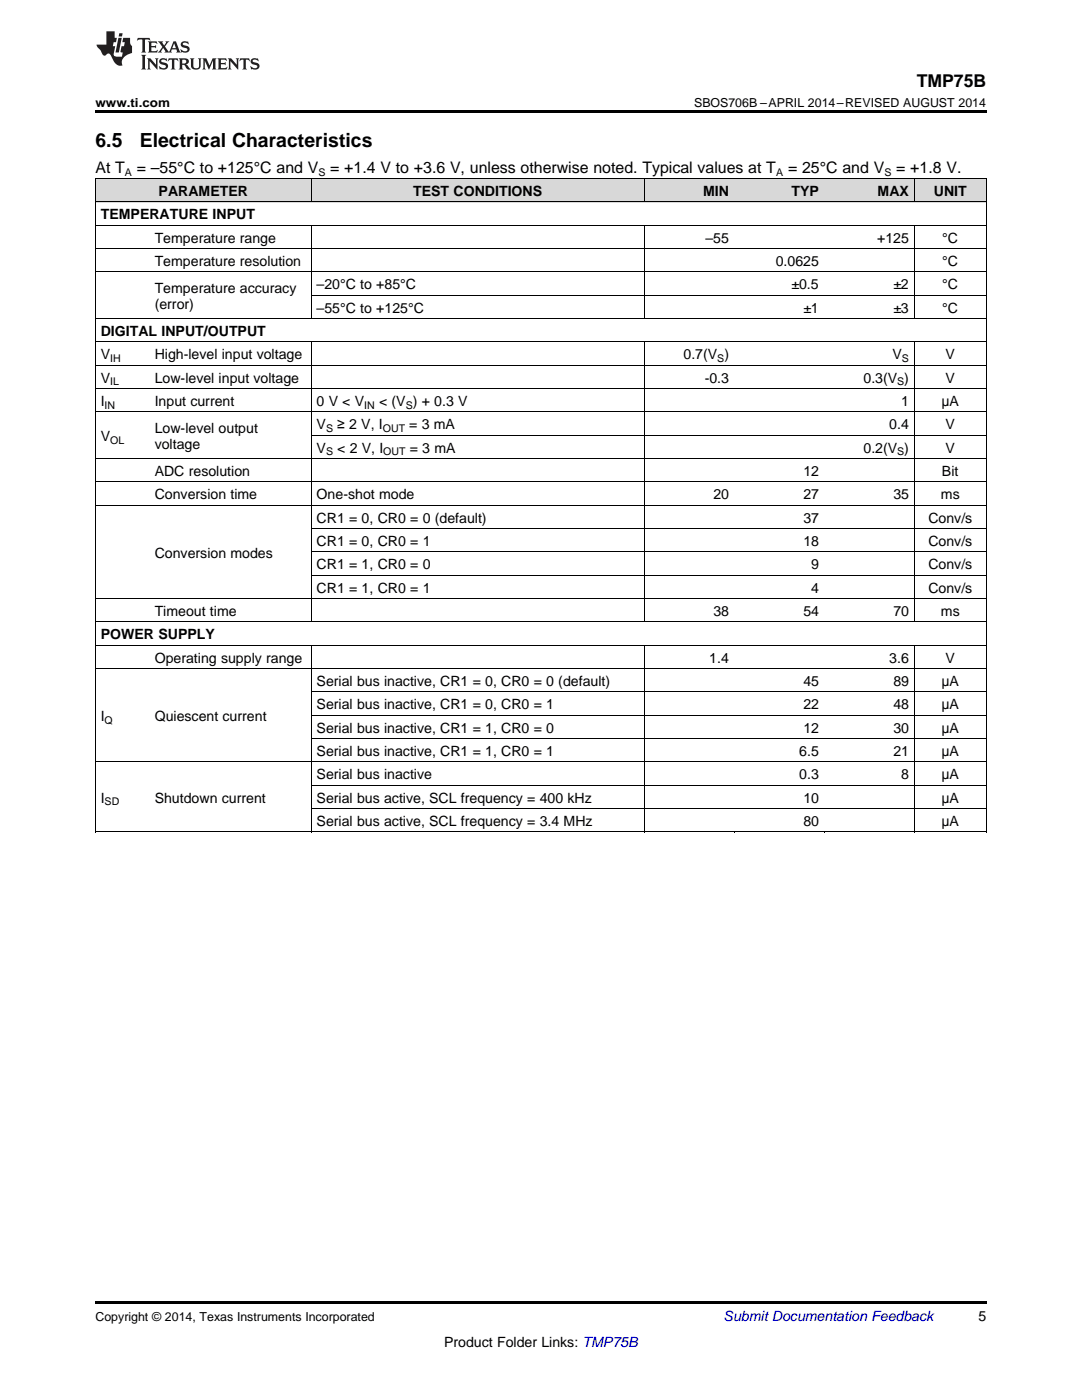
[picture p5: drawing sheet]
<svg xmlns="http://www.w3.org/2000/svg" width="216mm" height="279mm" viewBox="0 0 216 279" stroke-linecap="round" stroke-linejoin="round" font-family="sans-serif">
<defs><g id="words">
<g font-size="3.9">
<text x="19" y="29.3">6.5</text>
<text x="27.9" y="29.3">Electrical Characteristics</text>
</g>
<text font-size="3.5" x="182.9" y="17.3">TMP75B</text>
<g font-size="3.2">
<text x="19" y="34.4">At T</text>
<text x="27.3" y="34.4">= –55°C to +125°C and V</text>
<text x="65.9" y="34.4">= +1.4 V to +3.6 V, unless otherwise noted. Typical values at T</text>
<text x="157.2" y="34.4">= 25°C and V</text>
<text x="178.8" y="34.4">= +1.8 V.</text>
</g>
<g font-size="2.8">
<text x="31.6" y="39.1">PARAMETER</text>
<text x="82.4" y="39.1">TEST CONDITIONS</text>
<text x="140.3" y="39.1">MIN</text>
<text x="157.9" y="39.1">TYP</text>
<text x="175.1" y="39.1">MAX</text>
<text x="186.3" y="39.1">UNIT</text>
<text x="20.1" y="43.7">TEMPERATURE INPUT</text>
<text x="30.9" y="48.4">Temperature range</text>
<text x="30.9" y="53.1">Temperature resolution</text>
<text x="140.8" y="48.4">–55</text>
<text x="154.8" y="53.1">0.0625</text>
<text x="175" y="48.4">+125</text>
<text x="188" y="48.4">°C</text>
<text x="188" y="53.1">°C</text>
<text x="30.9" y="58.5">Temperature accuracy</text>
<text x="63.2" y="57.7">–20°C to +85°C</text>
<text x="157.9" y="57.7">±0.5</text>
<text x="178.3" y="57.7">±2</text>
<text x="188" y="57.7">°C</text>
<text x="30.9" y="61.6">(error)</text>
<text x="63.2" y="62.4">–55°C to +125°C</text>
<text x="160.3" y="62.4">±1</text>
<text x="178.3" y="62.4">±3</text>
<text x="188" y="62.4">°C</text>
<text x="20.1" y="67">DIGITAL INPUT/OUTPUT</text>
<text x="20.1" y="71.7">V</text>
<text x="30.9" y="71.7">High-level input voltage</text>
<text x="136.4" y="71.7">0.7(V )</text>
<text x="178.1" y="71.7">V</text>
<text x="188.7" y="71.7">V</text>
<text x="20.1" y="76.3">V</text>
<text x="30.9" y="76.3">Low-level input voltage</text>
<text x="140.6" y="76.3">-0.3</text>
<text x="172.3" y="76.3">0.3(V )</text>
<text x="188.7" y="76.3">V</text>
<text x="20.1" y="81">I</text>
<text x="30.9" y="81">Input current</text>
<text x="63.2" y="81">0 V &lt; V</text>
<text x="75.6" y="81">&lt; (V ) + 0.3 V</text>
<text x="179.8" y="81">1</text>
<text x="187.9" y="81">μA</text>
<text x="20.1" y="88">V</text>
<text x="30.9" y="86.4">Low-level output</text>
<text x="30.9" y="89.6">voltage</text>
<text x="63.2" y="85.7">V</text>
<text x="67.3" y="85.7">≥ 2 V, I</text>
<text x="81.7" y="85.7">= 3 mA</text>
<text x="177.4" y="85.7">0.4</text>
<text x="188.7" y="85.7">V</text>
<text x="30.9" y="95">ADC resolution</text>
<text x="63.2" y="90.3">V</text>
<text x="67.3" y="90.3">&lt; 2 V, I</text>
<text x="81.8" y="90.3">= 3 mA</text>
<text x="160.3" y="95">12</text>
<text x="172.3" y="90.3">0.2(V )</text>
<text x="188" y="95">Bit</text>
<text x="188.7" y="90.3">V</text>
<text x="30.9" y="99.6">Conversion time</text>
<text x="63.2" y="99.6">One-shot mode</text>
<text x="142.3" y="99.6">20</text>
<text x="160.3" y="99.6">27</text>
<text x="178.3" y="99.6">35</text>
<text x="187.7" y="99.6">ms</text>
<text x="63.2" y="104.3">CR1 = 0, CR0 = 0 (default)</text>
<text x="160.3" y="104.3">37</text>
<text x="185.2" y="104.3">Conv/s</text>
<text x="30.9" y="111.3">Conversion modes</text>
<text x="63.2" y="108.9">CR1 = 0, CR0 = 1</text>
<text x="63.2" y="113.6">CR1 = 1, CR0 = 0</text>
<text x="160.3" y="108.9">18</text>
<text x="161.9" y="113.6">9</text>
<text x="185.2" y="108.9">Conv/s</text>
<text x="185.2" y="113.6">Conv/s</text>
<text x="63.2" y="118.3">CR1 = 1, CR0 = 1</text>
<text x="161.9" y="118.3">4</text>
<text x="185.2" y="118.3">Conv/s</text>
<text x="30.9" y="122.9">Timeout time</text>
<text x="142.3" y="122.9">38</text>
<text x="160.3" y="122.9">54</text>
<text x="178.3" y="122.9">70</text>
<text x="187.7" y="122.9">ms</text>
<text x="20.1" y="127.6">POWER SUPPLY</text>
<text x="30.9" y="132.2">Operating supply range</text>
<text x="63.2" y="136.9">Serial bus inactive, CR1 = 0, CR0 = 0 (default)</text>
<text x="141.5" y="132.2">1.4</text>
<text x="160.3" y="136.9">45</text>
<text x="177.4" y="132.2">3.6</text>
<text x="178.3" y="136.9">89</text>
<text x="187.9" y="136.9">μA</text>
<text x="188.7" y="132.2">V</text>
<text x="20.1" y="143.9">I</text>
<text x="30.9" y="143.9">Quiescent current</text>
<text x="63.2" y="141.5">Serial bus inactive, CR1 = 0, CR0 = 1</text>
<text x="160.3" y="141.5">22</text>
<text x="178.3" y="141.5">48</text>
<text x="187.9" y="141.5">μA</text>
<text x="63.2" y="146.2">Serial bus inactive, CR1 = 1, CR0 = 0</text>
<text x="160.3" y="146.2">12</text>
<text x="178.3" y="146.2">30</text>
<text x="187.9" y="146.2">μA</text>
<text x="63.2" y="150.8">Serial bus inactive, CR1 = 1, CR0 = 1</text>
<text x="63.2" y="155.5">Serial bus inactive</text>
<text x="159.5" y="150.8">6.5</text>
<text x="159.5" y="155.5">0.3</text>
<text x="178.3" y="150.8">21</text>
<text x="179.8" y="155.5">8</text>
<text x="187.9" y="150.8">μA</text>
<text x="187.9" y="155.5">μA</text>
<text x="20.1" y="160.2">I</text>
<text x="30.9" y="160.2">Shutdown current</text>
<text x="63.2" y="160.2">Serial bus active, SCL frequency = 400 kHz</text>
<text x="160.3" y="160.2">10</text>
<text x="187.9" y="160.2">μA</text>
<text x="63.2" y="164.8">Serial bus active, SCL frequency = 3.4 MHz</text>
<text x="160.3" y="164.8">80</text>
<text x="187.9" y="164.8">μA</text>
<text x="195.3" y="263.6">5</text>
<text x="88.6" y="268.9">Product Folder Links: TMP75B</text>
</g>
<text font-size="2.8" fill="#0000c8" x="144.4" y="263.6">Submit Documentation Feedback</text>
<g font-size="2.5">
<text x="19" y="21.4">www.ti.com</text>
<text x="138.5" y="21.4">SBOS706B –APRIL 2014–REVISED AUGUST 2014</text>
<text x="19" y="263.6">Copyright © 2014, Texas Instruments Incorporated</text>
</g>
<g font-size="2.1">
<text x="24.9" y="35.1">A</text>
<text x="63.5" y="35.1">S</text>
<text x="154.9" y="35.1">A</text>
<text x="176.5" y="35.1">S</text>
<text x="22" y="72.2">IH</text>
<text x="22" y="76.9">IL</text>
<text x="143.1" y="72.2">S</text>
<text x="179" y="76.9">S</text>
<text x="180" y="72.2">S</text>
<text x="20.9" y="81.6">IN</text>
<text x="72.7" y="81.6">IN</text>
<text x="81" y="81.6">S</text>
<text x="22" y="88.5">OL</text>
<text x="65.1" y="86.2">S</text>
<text x="76.4" y="86.2">OUT</text>
<text x="65.1" y="90.9">S</text>
<text x="76.5" y="90.9">OUT</text>
<text x="179" y="90.9">S</text>
<text x="20.9" y="144.4">Q</text>
<text x="20.9" y="160.7">SD</text>
</g>
</g></defs>
<g fill="#d8d8d8">
<path d="M19 35.7h10.8v4.7h-10.8z"/>
<path d="M29.8 35.7h32.3v4.7h-32.3z"/>
<path d="M62.1 35.7h66.5v4.7h-66.5z"/>
<path d="M128.6 35.7h17.9v4.7h-17.9z"/>
<path d="M146.5 35.7h18v4.7h-18z"/>
<path d="M164.5 35.7h18v4.7h-18z"/>
<path d="M182.5 35.7h14.3v4.7h-14.3z"/>
</g>
<path d="M19 22h177.8v.5h-177.8zM19 166.1h.2zM128.5 166.1h.1zM146.4 166.1h.1zM164.4 166.1h.1zM182.4 166.1h.1zM196.7 166.1h.1zM19 259.7h177.8v.5h-177.8z" fill="#000"/>
<g fill="none" stroke="#000" stroke-width=".2">
<path d="M19 35.6h177.8M19.1 35.7v130.4M62.1 35.7v4.7M128.5 35.7v4.7M182.4 35.7v4.7M196.8 35.7v130.4M19 54.3h177.8M19 49.6h177.8M19 45h177.8M19 40.3h177.8M62.1 45v18.6M62.1 58.9h134.7"/>
<path d="M128.5 45v18.6M182.4 45v18.6M19 77.6h177.8M19 72.9h177.8M19 68.2h177.8M19 63.6h177.8M62.1 68.3v55.9M128.5 68.3v55.9M182.4 68.3v55.9M19 96.2h177.8M19 91.5h177.8M19 82.2h177.8"/>
<path d="M62.1 86.9h134.7M19 119.5h177.8M19 100.8h177.8M62.1 114.8h134.7M62.1 110.2h134.7M62.1 105.5h134.7M19 133.4h177.8M19 128.8h177.8M19 124.1h177.8M62.1 128.8v37.3M62.1 138.1h134.7M128.5 128.8v37.3"/>
<path d="M182.4 128.8v37.3M19 152.1h177.8M62.1 156.7h134.7M62.1 147.4h134.7M62.1 142.8h134.7M19 166h177.8M62.1 161.4h134.7"/>
</g>
<g fill="#231f20">
<path d="M27.5 7.6l-.1 .5 .4-.2h.6v.1v2.1l-.2 .4h1l-.3-.4v-2.1l.1-.1h.5l.5 .2-.2-.5zM29.5 8.3l.2 .3v1.5l-.2 .4h1.8l.2-.6a1.04 1.04 0 0 1-1.3 .2v-.7h.6l.3 .2v-.6l-.3 .2h-.6v-.6l.8-.1 .4 .3-.2-.5zM31.5 8.3l.9 1.1-.9 1.1h.8l-.2-.2 .5-.7 .4 .7-.2 .2h1.5l-.1-.2 .1-.4h.9l.1 .4-.2 .2h1l-.3-.3-.7-1.9h-.5l-.9 2-.8-1 .9-1h-.8l.1 .3-.3 .5-.4-.6 .2-.2zM34.7 8.6l.4 1h-.7zM36.3 8.4a.63 .63 0 0 0-.2 .7 .63 .63 0 0 0 .6 .4l.6 .2 .1 .2a.75 .75 0 0 1-.7 .4 .75 .75 0 0 1-.6-.5l.1 .7 .1-.1a1.11 1.11 0 0 0 1.5-.6 1.13 1.13 0 0 0-1.2-.8l-.1-.4a1.04 1.04 0 0 1 1.2 .2l-.2-.5-.1 .1-.5-.2zM28.2 10.9l.2 .4v2.2l-.2 .4h1l-.3-.4v-2.2l.3-.4zM29.3 11.6l.3 .4v1.5l-.3 .4h.8l-.2-.4v-1.3l1.5 1.7v-1.9l.2-.4h-.7l.2 .4v.9l-1.1-1.3zM32 11.8a.62 .62 0 0 0-.2 .7 .62 .62 0 0 0 .6 .4l.6 .1 .1 .3a.76 .76 0 0 1-.7 .3 .76 .76 0 0 1-.6-.4l.1 .7 .1-.1a1.11 1.11 0 0 0 1.5-.6 1.13 1.13 0 0 0-1.2-.8l-.1-.4a1.04 1.04 0 0 1 1.2 .2l-.2-.6-.1 .1-.5-.1zM33.7 11.6l-.2 .6a.61 .61 0 0 1 .8-.3v1.6l-.2 .4h.9l-.2-.4v-1.6a.63 .63 0 0 1 .8 .3l-.2-.6zM35.6 11.6l.3 .4v1.5l-.3 .4h1l-.2-.2v-.8l.5 .2a.76 .76 0 0 0 1.2 .7l-1-1a.58 .58 0 0 0 .6-.5 .58 .58 0 0 0-.5-.6zM36.4 11.9h.1a.45 .45 0 0 1 .5 .1 .45 .45 0 0 1 .1 .5l-.7 .2zM37.9 11.6l.2 .2a2.17 2.17 0 0 0 .3 1.9 .99 .99 0 0 0 1.6-.6v-1.1l.2-.4h-.7l.2 .2a1.92 1.92 0 0 1-.2 1.8 .6 .6 0 0 1-.9-.5v-1.1l.2-.4zM40.4 11.6l.2 .4v1.5l-.2 .4h.7l-.2-.4v-1.4l.8 1.8 .8-1.8v1.4l-.2 .4h.9l-.2-.4v-1.5l.2-.4h-.8l-.6 1.5-.6-1.5zM43.4 11.6l.2 .4v1.5l-.2 .4h1.8l.2-.6a1.04 1.04 0 0 1-1.3 .1v-.6h.5l.4 .2v-.6l-.4 .2h-.5v-.7h.8l.3 .3-.1-.6zM45.5 11.6l.2 .4v1.5l-.2 .4h.7l-.2-.4v-1.3l1.5 1.7v-1.9l.2-.4h-.7l.2 .4v.9l-1.1-1.3zM47.9 11.6l-.1 .6a.61 .61 0 0 1 .8-.3v1.6l-.3 .4h1l-.3-.4 .1-1.6a.63 .63 0 0 1 .7 .3l-.1-.6zM50.2 11.8a.62 .62 0 0 0-.2 .7 .62 .62 0 0 0 .6 .4l.6 .1 .2 .3a.76 .76 0 0 1-.8 .3 .76 .76 0 0 1-.6-.4l.1 .7 .2-.1a1.11 1.11 0 0 0 1.5-.6 1.13 1.13 0 0 0-1.3-.8l-.1-.4a1.04 1.04 0 0 1 1.2 .2l-.1-.6-.2 .1-.5-.1z"/>
<path d="M21.2 6.3v2.6h-1.9l.1 .4 .7 .9a.91 .91 0 0 0 1 .8 .56 .56 0 0 1 .5-.3 .56 .56 0 0 1 .5 .3l.4 .8a1.53 1.53 0 0 0 1.9 1.2 1.54 1.54 0 0 1 1-2.1l.9-.3v-1.4a1.52 1.52 0 0 1-.3-1.6h-1.4l-.2 .8h.5l-.2 .8h-.4l-.2 1v.2l.4 .1-.2 .8a1.93 1.93 0 0 1-1.6-.3l.3-1.8h-.5l.2-.8h.4l.2-.8h-.4v-1.3zM23.6 7.6l-.6 2.9h.7l.6-2.9zM23.8 6.6l-.1 .7h.6l.2-.7z"/>
</g>
<use href="#words"/>
</svg>
